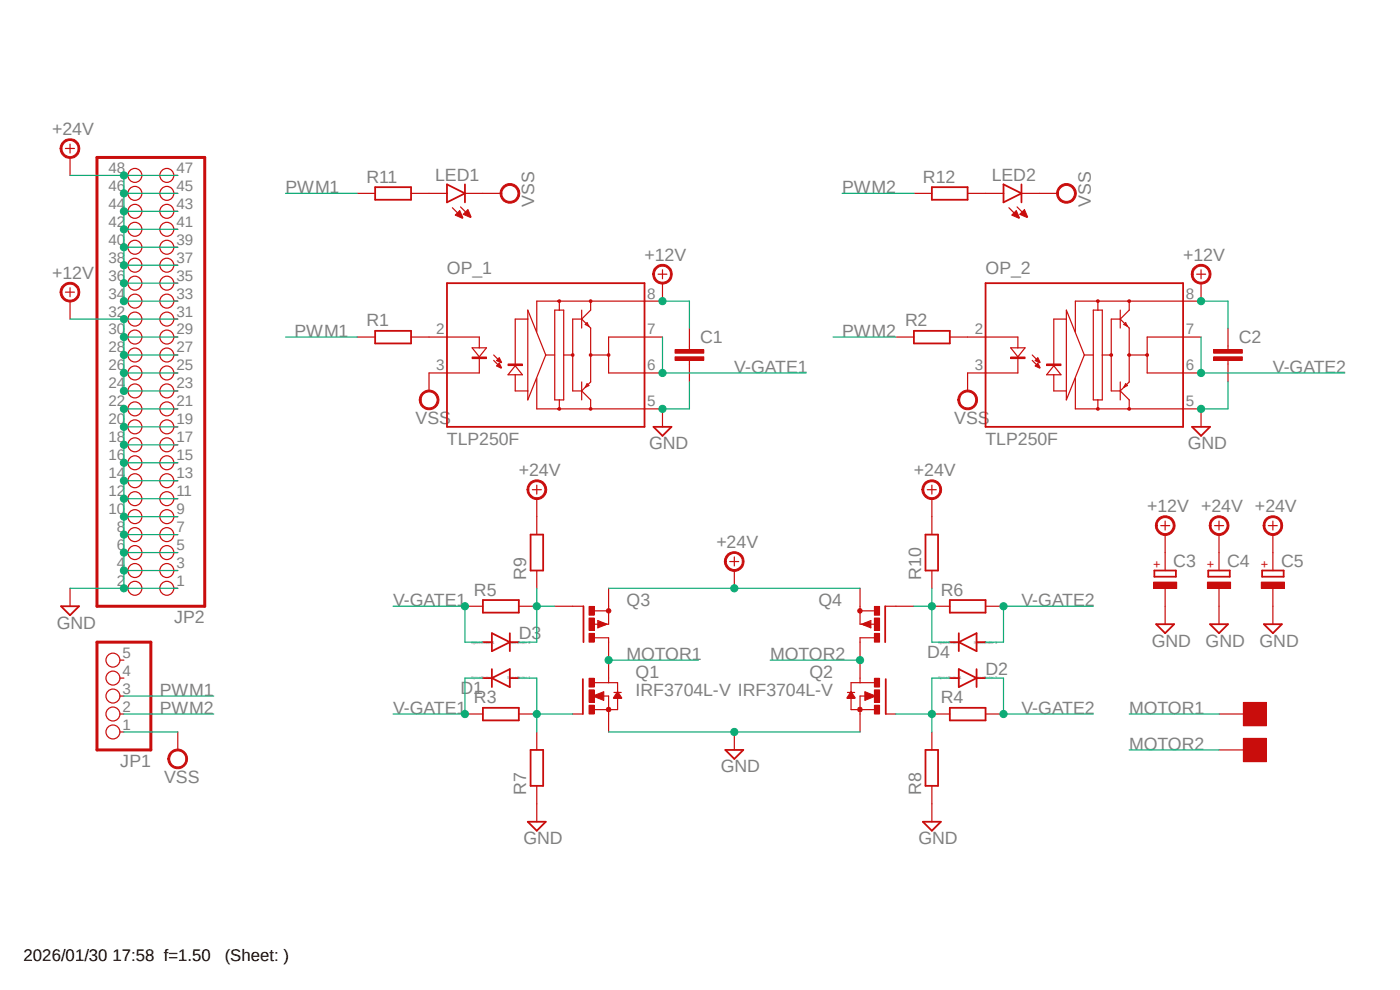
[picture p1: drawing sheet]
<svg xmlns="http://www.w3.org/2000/svg" width="297mm" height="210mm" viewBox="0 0 297 210" stroke-linecap="round" stroke-linejoin="round" font-family="sans-serif">
<defs><g id="words">
<g font-size="3.8" fill="#808080">
<text x="11" y="28.7">+24V</text>
<text x="60.6" y="41">PWM1</text>
<text x="77.7" y="38.8">R11</text>
<text x="92.3" y="38.4">LED1</text>
<text x="178.6" y="41">PWM2</text>
<text x="195.8" y="38.8">R12</text>
<text x="210.4" y="38.4">LED2</text>
<text x="113.3" y="43.9" transform="rotate(-90 113.3 43.9)">VSS</text>
<text x="231.4" y="43.9" transform="rotate(-90 231.4 43.9)">VSS</text>
<text x="11" y="59.1">+12V</text>
<text x="94.8" y="58.2">OP_1</text>
<text x="136.7" y="55.3">+12V</text>
<text x="209.1" y="58.2">OP_2</text>
<text x="251" y="55.3">+12V</text>
<text x="62.5" y="71.5">PWM1</text>
<text x="77.7" y="69.3">R1</text>
<text x="178.6" y="71.5">PWM2</text>
<text x="192" y="69.3">R2</text>
<text x="148.5" y="72.9">C1</text>
<text x="262.8" y="72.9">C2</text>
<text x="155.8" y="79.1">V-GATE1</text>
<text x="270" y="79.1">V-GATE2</text>
<text x="88.2" y="90">VSS</text>
<text x="202.5" y="90">VSS</text>
<text x="94.8" y="94.4">TLP250F</text>
<text x="137.7" y="95.3">GND</text>
<text x="209.1" y="94.4">TLP250F</text>
<text x="252" y="95.3">GND</text>
<text x="110.1" y="101">+24V</text>
<text x="193.9" y="101">+24V</text>
<text x="243.4" y="108.6">+12V +24V +24V</text>
<text x="152" y="116.2">+24V</text>
<text x="111.6" y="122.9" transform="rotate(-90 111.6 122.9)">R9</text>
<text x="195.4" y="122.9" transform="rotate(-90 195.4 122.9)">R10</text>
<text x="248.9" y="120.3">C3</text>
<text x="260.3" y="120.3">C4</text>
<text x="271.8" y="120.3">C5</text>
<text x="83.4" y="128.6">V-GATE1</text>
<text x="100.5" y="126.4">R5</text>
<text x="132.9" y="128.6">Q3</text>
<text x="173.7" y="128.6">Q4</text>
<text x="199.6" y="126.4">R6</text>
<text x="216.7" y="128.6">V-GATE2</text>
<text x="12" y="133.4">GND</text>
<text x="37" y="132.2">JP2</text>
<text x="110.1" y="135.5">D3</text>
<text x="244.3" y="137.2">GND</text>
<text x="255.8" y="137.2">GND</text>
<text x="267.2" y="137.2">GND</text>
<text x="132.9" y="140">MOTOR1</text>
<text x="134.8" y="143.8">Q1</text>
<text x="163.4" y="140">MOTOR2</text>
<text x="171.8" y="143.8">Q2</text>
<text x="196.7" y="139.6">D4</text>
<text x="209.1" y="143.1">D2</text>
<text x="33.9" y="147.7">PWM1</text>
<text x="97.7" y="147.2">D1</text>
<text x="100.5" y="149.2">R3</text>
<text x="134.8" y="147.7">IRF3704L-V IRF3704L-V</text>
<text x="199.6" y="149.2">R4</text>
<text x="33.9" y="151.5">PWM2</text>
<text x="83.4" y="151.5">V-GATE1</text>
<text x="216.7" y="151.5">V-GATE2</text>
<text x="239.6" y="151.5">MOTOR1</text>
<text x="239.6" y="159.1">MOTOR2</text>
<text x="25.5" y="162.7">JP1</text>
<text x="34.8" y="166.2">VSS</text>
<text x="152.9" y="163.9">GND</text>
<text x="111.6" y="168.6" transform="rotate(-90 111.6 168.6)">R7</text>
<text x="195.4" y="168.6" transform="rotate(-90 195.4 168.6)">R8</text>
<text x="111" y="179.1">GND</text>
<text x="194.8" y="179.1">GND</text>
</g>
<g font-size="3.6">
<text x="5" y="203.9">2026/01/30 17:58 f=1.50</text>
<text x="47.7" y="203.9">(Sheet: )</text>
</g>
<g font-size="3.2" fill="#808080">
<text x="23" y="40.5">46</text>
<text x="23" y="36.7">48</text>
<text x="37.4" y="40.5">45</text>
<text x="37.4" y="36.7">47</text>
<text x="23" y="44.3">44</text>
<text x="37.4" y="44.3">43</text>
<text x="23" y="51.9">40</text>
<text x="23" y="48.1">42</text>
<text x="37.4" y="51.9">39</text>
<text x="37.4" y="48.1">41</text>
<text x="23" y="59.6">36</text>
<text x="23" y="55.8">38</text>
<text x="37.4" y="59.6">35</text>
<text x="37.4" y="55.8">37</text>
<text x="23" y="63.4">34</text>
<text x="37.4" y="63.4">33</text>
<text x="137.3" y="63.4">8</text>
<text x="251.5" y="63.4">8</text>
<text x="23" y="71">30</text>
<text x="23" y="67.2">32</text>
<text x="37.4" y="71">29</text>
<text x="37.4" y="67.2">31</text>
<text x="92.5" y="71">2</text>
<text x="137.3" y="71">7</text>
<text x="206.8" y="71">2</text>
<text x="251.5" y="71">7</text>
<text x="23" y="74.8">28</text>
<text x="37.4" y="74.8">27</text>
<text x="23" y="82.4">24</text>
<text x="23" y="78.6">26</text>
<text x="37.4" y="82.4">23</text>
<text x="37.4" y="78.6">25</text>
<text x="92.5" y="78.6">3</text>
<text x="137.3" y="78.6">6</text>
<text x="206.8" y="78.6">3</text>
<text x="251.5" y="78.6">6</text>
<text x="23" y="90">20</text>
<text x="23" y="86.2">22</text>
<text x="37.4" y="90">19</text>
<text x="37.4" y="86.2">21</text>
<text x="137.3" y="86.2">5</text>
<text x="251.5" y="86.2">5</text>
<text x="23" y="93.8">18</text>
<text x="37.4" y="93.8">17</text>
<text x="23" y="101.4">14</text>
<text x="23" y="97.6">16</text>
<text x="37.4" y="101.4">13</text>
<text x="37.4" y="97.6">15</text>
<text x="23" y="105.2">12</text>
<text x="37.4" y="105.2">11</text>
<text x="23" y="109">10</text>
<text x="24.8" y="112.9">8</text>
<text x="37.4" y="112.9">7</text>
<text x="37.4" y="109">9</text>
<text x="24.8" y="116.7">6</text>
<text x="37.4" y="116.7">5</text>
<text x="24.8" y="124.3">2</text>
<text x="24.8" y="120.5">4</text>
<text x="37.4" y="124.3">1</text>
<text x="37.4" y="120.5">3</text>
<text x="26" y="143.3">4</text>
<text x="26" y="139.5">5</text>
<text x="26" y="147.1">3</text>
<text x="26" y="154.8">1</text>
<text x="26" y="151">2</text>
</g>
<g font-size="2.7" fill="#c90d0c">
<text x="246.3" y="120.4" transform="rotate(-90 246.3 120.4)">+</text>
<text x="257.7" y="120.4" transform="rotate(-90 257.7 120.4)">+</text>
<text x="269.2" y="120.4" transform="rotate(-90 269.2 120.4)">+</text>
</g>
<g font-size=".8" fill="#808080">
<text x="99.9" y="136.5">SpiceOrder 1</text>
<text x="107.6" y="136.5">SpiceOrder 2</text>
<text x="199" y="136.5">SpiceOrder 2</text>
<text x="206.6" y="136.5">SpiceOrder 1</text>
<text x="99.9" y="144.1">SpiceOrder 2</text>
<text x="107.6" y="144.1">SpiceOrder 1</text>
<text x="199" y="144.1">SpiceOrder 1</text>
<text x="206.6" y="144.1">SpiceOrder 2</text>
</g>
</g></defs>
<path d="M10.2 24.8l276.7 155.2M286.9 24.8l-276.7 155.2" fill="none" stroke="#fff" stroke-width=".21"/>
<path d="M20.6 136.2h11.4v22.9h-11.4z" fill="none" stroke="#c90d0c" stroke-width=".64"/>
<g fill="none" stroke="#c90d0c" stroke-width=".25">
<path d="M94.8 71.5h6.9v2.3M100.2 73.8h3l-1.5 1.9zM101.7 76.1v3h-6.9M104.7 76.5l1.6 1.5M104.7 75.3l1.6 1.5M109.3 77.6l1.5 1.9h-3zM109.3 79.5v3.4h2.7M112 67.7h-2.7v9.9M112 65.8l3.8 9.5-3.8 9.5zM115.8 75.3h1.9M117.7 65.8h1.9v19h-1.9zM118.7 63.9v1.9"/>
<path d="M119.6 75.3h1.9M123.4 67.7h-1.9v15.2h1.9M123.4 65.8v3.8M123.4 67.7l1.9 1.9v11.4l-1.9 1.9M124.5 68.5l.4 .7-.7-.4zM125.3 75.3h3.8M125.3 63.9v1.9l-1.9 1.9M136.7 63.9h-22.8v6.5M136.7 71.5h-7.6v7.6h7.6M113.9 80.3v6.4h22.8M118.7 84.8v1.9M123.4 81v3.8"/>
<path d="M123.4 82.9l1.9 1.9v1.9M124.5 81.4l.4 .4-.7 .4zM25.4 155.3h.9M25.4 151.5h.9M25.4 147.7h.9M25.4 143.8h.9M25.4 140h.9"/>
<circle cx="24" cy="140" r="1.48"/>
<circle cx="24" cy="147.7" r="1.48"/>
<circle cx="24" cy="143.9" r="1.48"/>
<circle cx="24" cy="151.5" r="1.48"/>
<circle cx="24" cy="155.3" r="1.48"/>
</g>
<path d="M94.8 60.1h41.9v30.5h-41.9z" fill="none" stroke="#c90d0c" stroke-width=".38"/>
<path d="M128.9 75.1h.4v.4h-.4l-.1-.2h.4h-.4z" fill-rule="evenodd" fill="#c90d0c"/>
<path d="M128.9 75.1h.4v.4h-.4l-.1-.2h.4h-.4z" fill="none" stroke="#c90d0c" stroke-width=".21"/>
<path d="M125.1 63.7h.4v.4h-.4l-.1-.2h.4h-.4z" fill-rule="evenodd" fill="#c90d0c"/>
<path d="M125.1 63.7h.4v.4h-.4l-.1-.2h.4h-.4z" fill="none" stroke="#c90d0c" stroke-width=".21"/>
<path d="M125.1 86.5h.4v.5h-.4l-.1-.3h.4h-.4z" fill-rule="evenodd" fill="#c90d0c"/>
<path d="M125.1 86.5h.4v.5h-.4l-.1-.3h.4h-.4z" fill="none" stroke="#c90d0c" stroke-width=".21"/>
<path d="M118.4 86.5h.5v.5h-.5l-.1-.3h.4v.1l-.4-.1z" fill-rule="evenodd" fill="#c90d0c"/>
<path d="M118.4 86.5h.5v.5h-.5l-.1-.3h.4v.1l-.4-.1z" fill="none" stroke="#c90d0c" stroke-width=".21"/>
<path d="M121.3 75.1h.4v.4h-.4l-.1-.2h.4h-.4z" fill-rule="evenodd" fill="#c90d0c"/>
<path d="M121.3 75.1h.4v.4h-.4l-.1-.2h.4h-.4z" fill="none" stroke="#c90d0c" stroke-width=".21"/>
<path d="M118.4 63.7h.5v.4h-.5l-.1-.2 .4-.1v.2l-.4-.1z" fill-rule="evenodd" fill="#c90d0c"/>
<path d="M118.4 63.7h.5v.4h-.5l-.1-.2 .4-.1v.2l-.4-.1z" fill="none" stroke="#c90d0c" stroke-width=".21"/>
<path d="M125.1 75.1h.4v.4h-.4l-.1-.2h.4h-.4z" fill-rule="evenodd" fill="#c90d0c"/>
<path d="M100.2 75.7h3v.4h-3zM107.8 77.2h3v.4h-3zM125.1 75.1h.4v.4h-.4l-.1-.2h.4h-.4z" fill="none" stroke="#c90d0c" stroke-width=".21"/>
<path d="M100.2 75.9h3M107.8 77.4h3" fill="none" stroke="#c90d0c" stroke-width=".34"/>
<path d="M91 71.5h3.8M91 79.1h3.8M136.7 71.5h3.8M136.7 79.1h3.8M136.7 63.9h3.8M136.7 86.7h3.8" fill="none" stroke="#c90d0c" stroke-width=".25"/>
<path d="M105.9 77l.5 1-.1 .1-1-.5z" fill-rule="evenodd" fill="#c90d0c"/>
<path d="M105.9 77l.5 1-.1 .1-1-.5z" fill="none" stroke="#c90d0c" stroke-width=".21"/>
<path d="M105.9 75.9l.5 1-.1 .1-1-.5z" fill-rule="evenodd" fill="#c90d0c"/>
<path d="M105.9 75.9l.5 1-.1 .1-1-.5z" fill="none" stroke="#c90d0c" stroke-width=".21"/>
<path d="M209.1 60.1h41.9v30.5h-41.9z" fill="none" stroke="#c90d0c" stroke-width=".38"/>
<g fill="none" stroke="#c90d0c" stroke-width=".25">
<path d="M209.1 71.5h6.8v2.3M214.4 73.8h3.1l-1.6 1.9zM215.9 76.1v3h-6.8M219 76.5l1.5 1.5M219 75.3l1.5 1.5M223.6 77.6l1.5 1.9h-3.1zM223.6 79.5v3.4h2.6M226.2 67.7h-2.6v9.9M226.2 65.8l3.8 9.5-3.8 9.5zM230 75.3h1.9M231.9 65.8h1.9v19h-1.9zM232.9 63.9v1.9"/>
<path d="M233.8 75.3h2M237.7 67.7h-1.9v15.2h1.9M237.7 65.8v3.8M237.7 67.7l1.9 1.9v11.4l-1.9 1.9M238.8 68.5l.4 .7-.8-.4zM239.6 75.3h3.8M239.6 63.9v1.9l-1.9 1.9M251 63.9h-22.9v6.5M251 71.5h-7.6v7.6h7.6M228.1 80.3v6.4h22.9M232.9 84.8v1.9M237.7 81v3.8"/>
<path d="M237.7 82.9l1.9 1.9v1.9M238.8 81.4l.4 .4-.8 .4z"/>
</g>
<path d="M243.2 75.1h.4v.4h-.4l-.1-.2h.4h-.4z" fill-rule="evenodd" fill="#c90d0c"/>
<path d="M243.2 75.1h.4v.4h-.4l-.1-.2h.4h-.4z" fill="none" stroke="#c90d0c" stroke-width=".21"/>
<path d="M239.4 63.7h.4v.4h-.4l-.1-.2h.3h-.3z" fill-rule="evenodd" fill="#c90d0c"/>
<path d="M239.4 63.7h.4v.4h-.4l-.1-.2h.3h-.3z" fill="none" stroke="#c90d0c" stroke-width=".21"/>
<path d="M239.4 86.5h.4v.5h-.4l-.1-.3h.3h-.3z" fill-rule="evenodd" fill="#c90d0c"/>
<path d="M239.4 86.5h.4v.5h-.4l-.1-.3h.3h-.3z" fill="none" stroke="#c90d0c" stroke-width=".21"/>
<path d="M232.7 86.5h.4v.5h-.4l-.1-.3h.4h-.4z" fill-rule="evenodd" fill="#c90d0c"/>
<path d="M232.7 86.5h.4v.5h-.4l-.1-.3h.4h-.4z" fill="none" stroke="#c90d0c" stroke-width=".21"/>
<path d="M235.5 75.1h.5v.4h-.5v-.2h.3v.1l-.3-.1z" fill-rule="evenodd" fill="#c90d0c"/>
<path d="M235.5 75.1h.5v.4h-.5v-.2h.3v.1l-.3-.1z" fill="none" stroke="#c90d0c" stroke-width=".21"/>
<path d="M232.7 63.7h.4v.4h-.4l-.1-.2h.4h-.4z" fill-rule="evenodd" fill="#c90d0c"/>
<path d="M232.7 63.7h.4v.4h-.4l-.1-.2h.4h-.4z" fill="none" stroke="#c90d0c" stroke-width=".21"/>
<path d="M239.4 75.1h.4v.4h-.4l-.1-.2h.3h-.3z" fill-rule="evenodd" fill="#c90d0c"/>
<path d="M214.4 75.7h3.1v.4h-3.1zM222 77.2h3.1v.4h-3.1zM239.4 75.1h.4v.4h-.4l-.1-.2h.3h-.3z" fill="none" stroke="#c90d0c" stroke-width=".21"/>
<path d="M214.4 75.9h3.1M222 77.4h3.1" fill="none" stroke="#c90d0c" stroke-width=".34"/>
<path d="M205.3 71.5h3.8M205.3 79.1h3.8M251 71.5h3.8M251 79.1h3.8M251 63.9h3.8M251 86.7h3.8" fill="none" stroke="#c90d0c" stroke-width=".25"/>
<path d="M220.2 77l.5 1-.1 .1-1-.5z" fill-rule="evenodd" fill="#c90d0c"/>
<path d="M220.2 77l.5 1-.1 .1-1-.5z" fill="none" stroke="#c90d0c" stroke-width=".21"/>
<path d="M220.2 75.9l.5 1-.1 .1-1-.5z" fill-rule="evenodd" fill="#c90d0c"/>
<path d="M220.2 75.9l.5 1-.1 .1-1-.5z" fill="none" stroke="#c90d0c" stroke-width=".21"/>
<path d="M94.8 39.1l3.8 1.9-3.8 1.9zM98.6 39.1v3.8" fill="none" stroke="#c90d0c" stroke-width=".38"/>
<path d="M91 41h3.8M96 44.1l2.1 2.1M97.7 43.9l2.1 2.1M98.6 41h3.8" fill="none" stroke="#c90d0c" stroke-width=".25"/>
<path d="M96.6 45.6l.9-.9 .7 1.5-.1 .1z" fill-rule="evenodd" fill="#c90d0c"/>
<path d="M96.6 45.6l.9-.9 .7 1.5-.1 .1z" fill="none" stroke="#c90d0c" stroke-width=".21"/>
<path d="M98.3 45.5l1-1.1 .6 1.6-.1 .1z" fill-rule="evenodd" fill="#c90d0c"/>
<path d="M98.3 45.5l1-1.1 .6 1.6-.1 .1z" fill="none" stroke="#c90d0c" stroke-width=".21"/>
<path d="M212.9 39.1l3.8 1.9-3.8 1.9zM216.7 39.1v3.8" fill="none" stroke="#c90d0c" stroke-width=".38"/>
<path d="M209.1 41h3.8M214 44.1l2.2 2.1M215.8 43.9l2 2.1M216.7 41h3.8" fill="none" stroke="#c90d0c" stroke-width=".25"/>
<path d="M214.6 45.6l1-.9 .7 1.5-.1 .1z" fill-rule="evenodd" fill="#c90d0c"/>
<path d="M214.6 45.6l1-.9 .7 1.5-.1 .1z" fill="none" stroke="#c90d0c" stroke-width=".21"/>
<path d="M216.3 45.5l1-1.1 .7 1.6-.1 .1z" fill-rule="evenodd" fill="#c90d0c"/>
<path d="M216.3 45.5l1-1.1 .7 1.6-.1 .1z" fill="none" stroke="#c90d0c" stroke-width=".21"/>
<path d="M139.6 58.2h1.9M140.5 57.2v1.9" fill="none" stroke="#c90d0c" stroke-width=".25"/>
<path d="M138.8 57a2.09 2.09 0 0 1 3.4-.2 2.09 2.09 0 0 1-.9 3.2 2.09 2.09 0 0 1-2.8-1.8h.4a1.71 1.71 0 0 1 2.3-1.6 1.71 1.71 0 0 1 .7 2.7 1.71 1.71 0 0 1-2.8-.2l-.2-.9h-.4z" fill-rule="evenodd" fill="#c90d0c"/>
<path d="M138.8 57a2.09 2.09 0 0 1 3.4-.2 2.09 2.09 0 0 1-.9 3.2 2.09 2.09 0 0 1-2.8-1.8h.4a1.71 1.71 0 0 1 2.3-1.6 1.71 1.71 0 0 1 .7 2.7 1.71 1.71 0 0 1-2.8-.2l-.2-.9h-.4z" fill="none" stroke="#c90d0c" stroke-width=".21"/>
<path d="M140.5 60.1v3.8M154.8 119.1h1.9M155.8 118.2v1.9" fill="none" stroke="#c90d0c" stroke-width=".25"/>
<path d="M154.4 117.5a2.09 2.09 0 0 1 3.2 .6 2.09 2.09 0 0 1-1.3 3 2.09 2.09 0 0 1-2.6-2h.4a1.72 1.72 0 0 1 2.3-1.6 1.72 1.72 0 0 1 .5 2.8 1.72 1.72 0 0 1-2.8-.7v-.5h-.4l.1-.6z" fill-rule="evenodd" fill="#c90d0c"/>
<path d="M154.4 117.5a2.09 2.09 0 0 1 3.2 .6 2.09 2.09 0 0 1-1.3 3 2.09 2.09 0 0 1-2.6-2h.4a1.72 1.72 0 0 1 2.3-1.6 1.72 1.72 0 0 1 .5 2.8 1.72 1.72 0 0 1-2.8-.7v-.5h-.4l.1-.6z" fill="none" stroke="#c90d0c" stroke-width=".21"/>
<path d="M155.8 121v3.8M155.8 155.3v3.8" fill="none" stroke="#c90d0c" stroke-width=".25"/>
<path d="M153.9 159.1h3.8l-1.9 1.9z" fill="none" stroke="#c90d0c" stroke-width=".38"/>
<path d="M36.3 159.4a2.09 2.09 0 0 1 3.3 .6 2.09 2.09 0 0 1-1.4 3 2.09 2.09 0 0 1-2.6-2h.4a1.72 1.72 0 0 1 2.4-1.7 1.72 1.72 0 0 1 .5 2.9 1.72 1.72 0 0 1-2.8-.7l-.1-.5h-.4l.1-.6z" fill-rule="evenodd" fill="#c90d0c"/>
<path d="M36.3 159.4a2.09 2.09 0 0 1 3.3 .6 2.09 2.09 0 0 1-1.4 3 2.09 2.09 0 0 1-2.6-2h.4a1.72 1.72 0 0 1 2.4-1.7 1.72 1.72 0 0 1 .5 2.9 1.72 1.72 0 0 1-2.8-.7l-.1-.5h-.4l.1-.6z" fill="none" stroke="#c90d0c" stroke-width=".21"/>
<g fill="none" stroke="#c90d0c" stroke-width=".25">
<path d="M75.8 71.5h3.8M87.2 71.5h3.8M146.3 73.4v.8M146.3 76.5v.7M190.1 71.5h3.8M201.5 71.5h3.8M98.6 128.6h3.8M110.1 128.6h3.8M197.7 128.6h3.8M209.1 128.6h3.8M37.7 155.3v3.8M98.6 151.5h3.8"/>
<path d="M110.1 151.5h3.8M197.7 151.5h3.8M209.1 151.5h3.8"/>
</g>
<path d="M79.6 70.2h7.6v2.7h-7.6zM193.9 70.2h7.6v2.7h-7.6zM102.4 127.3h7.7v2.7h-7.7zM201.5 127.3h7.6v2.7h-7.6zM102.4 150.2h7.7v2.6h-7.7zM201.5 150.2h7.6v2.6h-7.6z" fill="none" stroke="#c90d0c" stroke-width=".38"/>
<path d="M143.2 75.7h6.1v.8h-6.1z" fill-rule="evenodd" fill="#c90d0c"/>
<path d="M143.2 75.7h6.1v.8h-6.1z" fill="none" stroke="#c90d0c" stroke-width=".21"/>
<path d="M143.2 74.2h6.1v.7h-6.1z" fill-rule="evenodd" fill="#c90d0c"/>
<path d="M143.2 74.2h6.1v.7h-6.1z" fill="none" stroke="#c90d0c" stroke-width=".21"/>
<path d="M146.3 69.6v3.8M146.3 77.2v3.8M260.5 73.4v.8M260.5 76.5v.7" fill="none" stroke="#c90d0c" stroke-width=".25"/>
<path d="M257.5 75.7h6.1v.8h-6.1z" fill-rule="evenodd" fill="#c90d0c"/>
<path d="M257.5 75.7h6.1v.8h-6.1z" fill="none" stroke="#c90d0c" stroke-width=".21"/>
<path d="M257.5 74.2h6.1v.7h-6.1z" fill-rule="evenodd" fill="#c90d0c"/>
<path d="M257.5 74.2h6.1v.7h-6.1z" fill="none" stroke="#c90d0c" stroke-width=".21"/>
<path d="M253.9 58.2h1.9M254.8 57.2v1.9M260.5 69.6v3.8M260.5 77.2v3.8" fill="none" stroke="#c90d0c" stroke-width=".25"/>
<path d="M253 57a2.11 2.11 0 0 1 3.4-.3 2.11 2.11 0 0 1-.8 3.4 2.11 2.11 0 0 1-2.9-1.9h.4a1.71 1.71 0 0 1 2.3-1.6 1.71 1.71 0 0 1 .7 2.7 1.71 1.71 0 0 1-2.7-.2l-.3-.9h-.4z" fill-rule="evenodd" fill="#c90d0c"/>
<path d="M253 57a2.11 2.11 0 0 1 3.4-.3 2.11 2.11 0 0 1-.8 3.4 2.11 2.11 0 0 1-2.9-1.9h.4a1.71 1.71 0 0 1 2.3-1.6 1.71 1.71 0 0 1 .7 2.7 1.71 1.71 0 0 1-2.7-.2l-.3-.9h-.4z" fill="none" stroke="#c90d0c" stroke-width=".21"/>
<path d="M254.8 60.1v3.8M140.5 86.7v3.9M254.8 86.7v3.9" fill="none" stroke="#c90d0c" stroke-width=".25"/>
<path d="M138.6 90.6h3.9l-2 1.9zM252.9 90.6h3.8l-1.9 1.9z" fill="none" stroke="#c90d0c" stroke-width=".38"/>
<path d="M89.7 83.3a2.09 2.09 0 0 1 3.2 .6 2.09 2.09 0 0 1-1.4 3 2.09 2.09 0 0 1-2.6-2.1h.4a1.7 1.7 0 0 1 2.4-1.6 1.7 1.7 0 0 1 .5 2.8 1.7 1.7 0 0 1-2.8-.7l-.1-.5h-.4l.1-.6z" fill-rule="evenodd" fill="#c90d0c"/>
<path d="M89.7 83.3a2.09 2.09 0 0 1 3.2 .6 2.09 2.09 0 0 1-1.4 3 2.09 2.09 0 0 1-2.6-2.1h.4a1.7 1.7 0 0 1 2.4-1.6 1.7 1.7 0 0 1 .5 2.8 1.7 1.7 0 0 1-2.8-.7l-.1-.5h-.4l.1-.6z" fill="none" stroke="#c90d0c" stroke-width=".21"/>
<path d="M91 79.1v3.8" fill="none" stroke="#c90d0c" stroke-width=".25"/>
<path d="M203.9 83.3a2.09 2.09 0 0 1 3.3 .6 2.09 2.09 0 0 1-1.4 3 2.09 2.09 0 0 1-2.6-2.1h.4a1.7 1.7 0 0 1 2.3-1.6 1.7 1.7 0 0 1 .5 2.8 1.7 1.7 0 0 1-2.7-.7l-.1-.5h-.4l.1-.6z" fill-rule="evenodd" fill="#c90d0c"/>
<path d="M203.9 83.3a2.09 2.09 0 0 1 3.3 .6 2.09 2.09 0 0 1-1.4 3 2.09 2.09 0 0 1-2.6-2.1h.4a1.7 1.7 0 0 1 2.3-1.6 1.7 1.7 0 0 1 .5 2.8 1.7 1.7 0 0 1-2.7-.7l-.1-.5h-.4l.1-.6z" fill="none" stroke="#c90d0c" stroke-width=".21"/>
<path d="M205.3 79.1v3.8M121.5 151.5h2.2M126.1 144.8h4.9v2.1M127.8 147.7h1.3v3.8M129.1 143.8v1M130.3 146.9h1.5M131 147.9v2.6h-4.9" fill="none" stroke="#c90d0c" stroke-width=".25"/>
<path d="M123.7 144.1v7.4" fill="none" stroke="#c90d0c" stroke-width=".38"/>
<path d="M128.8 150.2l.3-.2 .4 .2 .1 .3-.1 .4-.4 .1-.3-.1-.2-.4z" fill-rule="evenodd" fill="#c90d0c"/>
<path d="M128.8 150.2l.3-.2 .4 .2 .1 .3-.1 .4-.4 .1-.3-.1-.2-.4z" fill="none" stroke="#c90d0c" stroke-width=".21"/>
<path d="M125 149.6h1.1v1.9h-1.1z" fill-rule="evenodd" fill="#c90d0c"/>
<path d="M125 149.6h1.1v1.9h-1.1z" fill="none" stroke="#c90d0c" stroke-width=".21"/>
<path d="M125 143.9h1.1v1.9h-1.1z" fill-rule="evenodd" fill="#c90d0c"/>
<path d="M125 143.9h1.1v1.9h-1.1z" fill="none" stroke="#c90d0c" stroke-width=".21"/>
<path d="M125 146.3h1.1v2.7h-1.1z" fill-rule="evenodd" fill="#c90d0c"/>
<path d="M125 146.3h1.1v2.7h-1.1z" fill="none" stroke="#c90d0c" stroke-width=".21"/>
<path d="M129.1 140v3.8M129.1 151.5v3.8" fill="none" stroke="#c90d0c" stroke-width=".25"/>
<path d="M125.9 147.6l2.2-.9v1.9l-2.2-.9z" fill-rule="evenodd" fill="#c90d0c"/>
<path d="M125.9 147.6l2.2-.9v1.9l-2.2-.9z" fill="none" stroke="#c90d0c" stroke-width=".21"/>
<path d="M131 146.7l.9 1.5h-1.7z" fill-rule="evenodd" fill="#c90d0c"/>
<path d="M131 146.7l.9 1.5h-1.7z" fill="none" stroke="#c90d0c" stroke-width=".21"/>
<path d="M187.9 144.1v7.4" fill="none" stroke="#c90d0c" stroke-width=".38"/>
<path d="M179.8 146.9h1.5M180.6 147.9v2.6h4.9M182.5 143.8v1M183.8 147.7h-1.3v3.8M185.5 144.8h-4.9v2.1M187.9 151.5h2.2" fill="none" stroke="#c90d0c" stroke-width=".25"/>
<path d="M182.1 150.2l.4-.2 .3 .2 .1 .3-.1 .4-.3 .1-.4-.1-.2-.4z" fill-rule="evenodd" fill="#c90d0c"/>
<path d="M182.1 150.2l.4-.2 .3 .2 .1 .3-.1 .4-.3 .1-.4-.1-.2-.4z" fill="none" stroke="#c90d0c" stroke-width=".21"/>
<path d="M185.5 149.6h1.1v1.9h-1.1z" fill-rule="evenodd" fill="#c90d0c"/>
<path d="M185.5 149.6h1.1v1.9h-1.1z" fill="none" stroke="#c90d0c" stroke-width=".21"/>
<path d="M185.5 143.9h1.1v1.9h-1.1z" fill-rule="evenodd" fill="#c90d0c"/>
<path d="M185.5 143.9h1.1v1.9h-1.1z" fill="none" stroke="#c90d0c" stroke-width=".21"/>
<path d="M185.5 146.3h1.1v2.7h-1.1z" fill-rule="evenodd" fill="#c90d0c"/>
<path d="M185.5 146.3h1.1v2.7h-1.1z" fill="none" stroke="#c90d0c" stroke-width=".21"/>
<path d="M182.5 140v3.8M182.5 151.5v3.8" fill="none" stroke="#c90d0c" stroke-width=".25"/>
<path d="M183.5 146.7l2.1 .9v.1l-2.1 .9z" fill-rule="evenodd" fill="#c90d0c"/>
<path d="M183.5 146.7l2.1 .9v.1l-2.1 .9z" fill="none" stroke="#c90d0c" stroke-width=".21"/>
<path d="M180.6 146.7l.8 1.3v.2h-1.7z" fill-rule="evenodd" fill="#c90d0c"/>
<path d="M180.6 146.7l.8 1.3v.2h-1.7z" fill="none" stroke="#c90d0c" stroke-width=".21"/>
<path d="M123.8 128.6v7.6" fill="none" stroke="#c90d0c" stroke-width=".38"/>
<path d="M121.5 128.6h2.3M125.7 132.4h1.3M126.1 129.6h3M126.1 135.3h3v.9M126.8 131.7l1.9 .7-1.9 .8zM129.1 128.6v3.8h-.4" fill="none" stroke="#c90d0c" stroke-width=".25"/>
<path d="M127 132l1.4 .4-1.4 .4v-.4h.4" fill="none" stroke="#c90d0c" stroke-width=".47"/>
<circle cx="129.1" cy="129.6" r=".5" fill="#c90d0c"/>
<circle cx="129.1" cy="129.6" r=".5" fill="none" stroke="#c90d0c" stroke-width=".21"/>
<path d="M125 128.7h1.1v1.8h-1.1z" fill-rule="evenodd" fill="#c90d0c"/>
<path d="M125 128.7h1.1v1.8h-1.1z" fill="none" stroke="#c90d0c" stroke-width=".21"/>
<path d="M125 134.4h1.1v1.8h-1.1z" fill-rule="evenodd" fill="#c90d0c"/>
<path d="M125 134.4h1.1v1.8h-1.1z" fill="none" stroke="#c90d0c" stroke-width=".21"/>
<path d="M125 131.1h1.1v2.6h-1.1z" fill-rule="evenodd" fill="#c90d0c"/>
<path d="M125 131.1h1.1v2.6h-1.1z" fill="none" stroke="#c90d0c" stroke-width=".21"/>
<path d="M117.7 128.6h3.8M129.1 124.8v3.8M129.1 136.2v3.8M182.5 128.6v3.8h.4M182.5 129.6h3M182.8 132.4l1.9-.7v1.5zM184.5 132.4h1.4M185.5 135.3h-3v.9M187.8 128.6h2.3" fill="none" stroke="#c90d0c" stroke-width=".25"/>
<path d="M187.8 128.6v7.6" fill="none" stroke="#c90d0c" stroke-width=".38"/>
<path d="M184.5 132l-1.3 .4 1.3 .4v-.4h-.4" fill="none" stroke="#c90d0c" stroke-width=".47"/>
<path d="M182.1 129.2l.4-.1 .3 .1 .1 .4-.1 .3-.3 .2-.4-.2-.2-.3z" fill-rule="evenodd" fill="#c90d0c"/>
<path d="M182.1 129.2l.4-.1 .3 .1 .1 .4-.1 .3-.3 .2-.4-.2-.2-.3z" fill="none" stroke="#c90d0c" stroke-width=".21"/>
<path d="M185.5 128.7h1.1v1.8h-1.1z" fill-rule="evenodd" fill="#c90d0c"/>
<path d="M185.5 128.7h1.1v1.8h-1.1z" fill="none" stroke="#c90d0c" stroke-width=".21"/>
<path d="M185.5 134.4h1.1v1.8h-1.1z" fill-rule="evenodd" fill="#c90d0c"/>
<path d="M185.5 134.4h1.1v1.8h-1.1z" fill="none" stroke="#c90d0c" stroke-width=".21"/>
<path d="M185.5 131.1h1.1v2.6h-1.1z" fill-rule="evenodd" fill="#c90d0c"/>
<path d="M185.5 131.1h1.1v2.6h-1.1z" fill="none" stroke="#c90d0c" stroke-width=".21"/>
<g fill="none" stroke="#c90d0c" stroke-width=".25">
<path d="M13.9 31.5h1.9M14.9 30.6v1.9M26.3 37.2h.8M36.9 37.2h.8M26.3 56.3h.8M26.3 52.5h.8M26.3 48.6h.8M26.3 44.8h.8M26.3 41h.8M36.9 56.3h.8M36.9 52.5h.8M36.9 48.6h.8"/>
<path d="M36.9 44.8h.8M36.9 41h.8M26.3 79.1h.8M26.3 75.3h.8M26.3 71.5h.8M26.3 67.7h.8M26.3 63.9h.8M26.3 60.1h.8M36.9 79.1h.8M36.9 75.3h.8M36.9 71.5h.8M36.9 67.7h.8"/>
<path d="M36.9 63.9h.8M36.9 60.1h.8M26.3 98.2h.8M26.3 94.4h.8M26.3 90.6h.8M26.3 86.7h.8M26.3 82.9h.8M36.9 98.2h.8M36.9 94.4h.8M36.9 90.6h.8M36.9 86.7h.8M36.9 82.9h.8"/>
<path d="M26.3 117.2h.8M26.3 113.4h.8M26.3 109.6h.8M26.3 105.8h.8M26.3 102h.8M36.9 117.2h.8M36.9 113.4h.8M36.9 109.6h.8M36.9 105.8h.8M36.9 102h.8M26.3 124.8h.8M26.3 121h.8"/>
<path d="M36.9 124.8h.8M36.9 121h.8M182.5 124.8v3.8M182.5 136.2v3.8M190.1 128.6h3.8"/>
<circle cx="28.6" cy="37.2" r="1.48"/>
<circle cx="35.4" cy="37.2" r="1.48"/>
<circle cx="28.6" cy="56.3" r="1.48"/>
<circle cx="28.6" cy="52.5" r="1.48"/>
<circle cx="28.6" cy="44.8" r="1.48"/>
<circle cx="28.6" cy="41" r="1.48"/>
<circle cx="28.6" cy="48.6" r="1.48"/>
<circle cx="35.4" cy="44.8" r="1.48"/>
<circle cx="35.4" cy="52.5" r="1.48"/>
<circle cx="35.4" cy="41" r="1.48"/>
<circle cx="35.4" cy="48.6" r="1.48"/>
<circle cx="35.4" cy="56.3" r="1.48"/>
<circle cx="28.6" cy="63.9" r="1.48"/>
<circle cx="28.6" cy="60.1" r="1.48"/>
<circle cx="28.6" cy="79.1" r="1.48"/>
<circle cx="28.6" cy="67.7" r="1.48"/>
<circle cx="28.6" cy="71.5" r="1.48"/>
<circle cx="28.6" cy="75.3" r="1.48"/>
<circle cx="35.4" cy="71.5" r="1.48"/>
<circle cx="35.4" cy="60.1" r="1.48"/>
<circle cx="35.4" cy="63.9" r="1.48"/>
<circle cx="35.4" cy="67.7" r="1.48"/>
<circle cx="35.4" cy="79.1" r="1.48"/>
<circle cx="35.4" cy="75.3" r="1.48"/>
<circle cx="28.6" cy="98.2" r="1.48"/>
<circle cx="28.6" cy="90.6" r="1.48"/>
<circle cx="28.6" cy="82.9" r="1.48"/>
<circle cx="28.6" cy="86.7" r="1.48"/>
<circle cx="28.6" cy="94.4" r="1.48"/>
<circle cx="35.4" cy="82.9" r="1.48"/>
<circle cx="35.4" cy="98.2" r="1.48"/>
<circle cx="35.4" cy="86.7" r="1.48"/>
<circle cx="35.4" cy="90.6" r="1.48"/>
<circle cx="35.4" cy="94.4" r="1.48"/>
<circle cx="28.6" cy="105.8" r="1.48"/>
<circle cx="28.6" cy="102" r="1.48"/>
<circle cx="28.6" cy="117.2" r="1.48"/>
<circle cx="28.6" cy="113.4" r="1.48"/>
<circle cx="28.6" cy="109.6" r="1.48"/>
<circle cx="35.4" cy="105.8" r="1.48"/>
<circle cx="35.4" cy="109.6" r="1.48"/>
<circle cx="35.4" cy="102" r="1.48"/>
<circle cx="35.4" cy="117.2" r="1.48"/>
<circle cx="35.4" cy="113.4" r="1.48"/>
<circle cx="28.6" cy="121" r="1.48"/>
<circle cx="28.6" cy="124.8" r="1.48"/>
<circle cx="35.4" cy="121" r="1.48"/>
<circle cx="35.4" cy="124.8" r="1.48"/>
</g>
<path d="M20.6 33.4h22.8v95.2h-22.8z" fill="none" stroke="#c90d0c" stroke-width=".64"/>
<path d="M13.5 29.9a2.09 2.09 0 0 1 3.2 .7 2.09 2.09 0 0 1-1.4 3 2.09 2.09 0 0 1-2.6-2.1h.4a1.72 1.72 0 0 1 2.4-1.6 1.72 1.72 0 0 1 .5 2.8 1.72 1.72 0 0 1-2.8-.7l-.1-.5h-.4l.4-1.1z" fill-rule="evenodd" fill="#c90d0c"/>
<path d="M13.5 29.9a2.09 2.09 0 0 1 3.2 .7 2.09 2.09 0 0 1-1.4 3 2.09 2.09 0 0 1-2.6-2.1h.4a1.72 1.72 0 0 1 2.4-1.6 1.72 1.72 0 0 1 .5 2.8 1.72 1.72 0 0 1-2.8-.7l-.1-.5h-.4l.4-1.1z" fill="none" stroke="#c90d0c" stroke-width=".21"/>
<path d="M14.9 33.4v3.8M13.9 62h1.9M14.9 61v1.9" fill="none" stroke="#c90d0c" stroke-width=".25"/>
<path d="M13.1 60.8a2.1 2.1 0 0 1 3.4-.1 2.1 2.1 0 0 1-1 3.3 2.1 2.1 0 0 1-2.8-2h.4a1.72 1.72 0 0 1 2.4-1.6 1.72 1.72 0 0 1 .5 2.8 1.72 1.72 0 0 1-2.8-.7l-.1-.5h-.4z" fill-rule="evenodd" fill="#c90d0c"/>
<path d="M13.1 60.8a2.1 2.1 0 0 1 3.4-.1 2.1 2.1 0 0 1-1 3.3 2.1 2.1 0 0 1-2.8-2h.4a1.72 1.72 0 0 1 2.4-1.6 1.72 1.72 0 0 1 .5 2.8 1.72 1.72 0 0 1-2.8-.7l-.1-.5h-.4z" fill="none" stroke="#c90d0c" stroke-width=".21"/>
<path d="M14.9 63.9v3.8M14.9 124.8v3.8" fill="none" stroke="#c90d0c" stroke-width=".25"/>
<path d="M13 128.6h3.8l-1.9 1.9z" fill="none" stroke="#c90d0c" stroke-width=".38"/>
<path d="M106.8 39.5a2.09 2.09 0 0 1 3.2 .6 2.09 2.09 0 0 1-1.3 3 2.09 2.09 0 0 1-2.6-2.1h.4a1.71 1.71 0 0 1 2.3-1.5 1.71 1.71 0 0 1 .7 2.6 1.71 1.71 0 0 1-2.8-.1l-.2-1h-.4l.1-.6z" fill-rule="evenodd" fill="#c90d0c"/>
<path d="M106.8 39.5a2.09 2.09 0 0 1 3.2 .6 2.09 2.09 0 0 1-1.3 3 2.09 2.09 0 0 1-2.6-2.1h.4a1.71 1.71 0 0 1 2.3-1.5 1.71 1.71 0 0 1 .7 2.6 1.71 1.71 0 0 1-2.8-.1l-.2-1h-.4l.1-.6z" fill="none" stroke="#c90d0c" stroke-width=".21"/>
<path d="M102.4 41h3.9" fill="none" stroke="#c90d0c" stroke-width=".25"/>
<path d="M224.9 39.5a2.09 2.09 0 0 1 3.2 .6 2.09 2.09 0 0 1-1.4 3 2.09 2.09 0 0 1-2.5-2.1h.3a1.71 1.71 0 0 1 2.3-1.5 1.71 1.71 0 0 1 .8 2.6 1.71 1.71 0 0 1-2.8-.1l-.3-1h-.3v-.6z" fill-rule="evenodd" fill="#c90d0c"/>
<path d="M224.9 39.5a2.09 2.09 0 0 1 3.2 .6 2.09 2.09 0 0 1-1.4 3 2.09 2.09 0 0 1-2.5-2.1h.3a1.71 1.71 0 0 1 2.3-1.5 1.71 1.71 0 0 1 .8 2.6 1.71 1.71 0 0 1-2.8-.1l-.3-1h-.3v-.6z" fill="none" stroke="#c90d0c" stroke-width=".21"/>
<g fill="none" stroke="#c90d0c" stroke-width=".25">
<path d="M75.8 41h3.8M87.2 41h3.8M193.9 41h3.8M205.3 41h3.8M220.5 41h3.8M112.9 103.9h2M113.9 102.9v1.9M113.9 109.6v3.8M197.7 109.6v3.8M113.9 121v3.8M197.7 121v3.8M113.9 155.3v3.8"/>
<path d="M197.7 155.3v3.8M113.9 166.7v3.8M197.7 166.7v3.8"/>
</g>
<path d="M79.6 39.7h7.6v2.7h-7.6zM197.7 39.7h7.6v2.7h-7.6zM112.6 113.4h2.6v7.6h-2.6zM196.3 113.4h2.7v7.6h-2.7zM112.6 159.1h2.6v7.6h-2.6zM196.3 159.1h2.7v7.6h-2.7z" fill="none" stroke="#c90d0c" stroke-width=".38"/>
<path d="M112.5 102.3a2.1 2.1 0 0 1 3.3 .6 2.1 2.1 0 0 1-1.4 3 2.1 2.1 0 0 1-2.6-2h.4a1.72 1.72 0 0 1 2.5-1.5 1.72 1.72 0 0 1 .3 2.9 1.72 1.72 0 0 1-2.8-.9v-.5h-.4l.1-.6z" fill-rule="evenodd" fill="#c90d0c"/>
<path d="M112.5 102.3a2.1 2.1 0 0 1 3.3 .6 2.1 2.1 0 0 1-1.4 3 2.1 2.1 0 0 1-2.6-2h.4a1.72 1.72 0 0 1 2.5-1.5 1.72 1.72 0 0 1 .3 2.9 1.72 1.72 0 0 1-2.8-.9v-.5h-.4l.1-.6z" fill="none" stroke="#c90d0c" stroke-width=".21"/>
<path d="M113.9 105.8v3.8M196.7 103.9h1.9M197.7 102.9v1.9" fill="none" stroke="#c90d0c" stroke-width=".25"/>
<path d="M196.3 102.3a2.1 2.1 0 0 1 3.2 .6 2.1 2.1 0 0 1-1.3 3 2.1 2.1 0 0 1-2.6-2h.4a1.7 1.7 0 0 1 2.3-1.7 1.7 1.7 0 0 1 .5 2.9 1.7 1.7 0 0 1-2.8-.7v-.5h-.4l.1-.6z" fill-rule="evenodd" fill="#c90d0c"/>
<path d="M196.3 102.3a2.1 2.1 0 0 1 3.2 .6 2.1 2.1 0 0 1-1.3 3 2.1 2.1 0 0 1-2.6-2h.4a1.7 1.7 0 0 1 2.3-1.7 1.7 1.7 0 0 1 .5 2.9 1.7 1.7 0 0 1-2.8-.7v-.5h-.4l.1-.6z" fill="none" stroke="#c90d0c" stroke-width=".21"/>
<path d="M197.7 105.8v3.8M113.9 170.5v3.8M197.7 170.5v3.8" fill="none" stroke="#c90d0c" stroke-width=".25"/>
<path d="M244.9 121h4.6v1.3h-4.6zM112 174.3h3.8l-1.9 1.9zM195.8 174.3h3.8l-1.9 1.9z" fill="none" stroke="#c90d0c" stroke-width=".38"/>
<path d="M244.7 123.5h4.9v1.3h-4.9z" fill-rule="evenodd" fill="#c90d0c"/>
<path d="M244.7 123.5h4.9v1.3h-4.9z" fill="none" stroke="#c90d0c" stroke-width=".21"/>
<path d="M247.2 117.2v3.8M247.2 124.8v3.8" fill="none" stroke="#c90d0c" stroke-width=".25"/>
<path d="M256.3 121h4.6v1.3h-4.6z" fill="none" stroke="#c90d0c" stroke-width=".38"/>
<path d="M256.2 123.5h4.9v1.3h-4.9z" fill-rule="evenodd" fill="#c90d0c"/>
<path d="M256.2 123.5h4.9v1.3h-4.9z" fill="none" stroke="#c90d0c" stroke-width=".21"/>
<path d="M258.6 117.2v3.8M258.6 124.8v3.8" fill="none" stroke="#c90d0c" stroke-width=".25"/>
<path d="M267.8 121h4.5v1.3h-4.5z" fill="none" stroke="#c90d0c" stroke-width=".38"/>
<path d="M267.6 123.5h4.9v1.3h-4.9z" fill-rule="evenodd" fill="#c90d0c"/>
<path d="M267.6 123.5h4.9v1.3h-4.9z" fill="none" stroke="#c90d0c" stroke-width=".21"/>
<path d="M257.7 111.5h1.9M258.6 110.5v1.9M270 117.2v3.8M247.2 128.6v3.8M258.6 128.6v3.8M270 124.8v7.6" fill="none" stroke="#c90d0c" stroke-width=".25"/>
<path d="M245.3 132.4h3.8l-1.9 1.9zM256.7 132.4h3.8l-1.9 1.9zM268.1 132.4h3.8l-1.9 1.9z" fill="none" stroke="#c90d0c" stroke-width=".38"/>
<path d="M257.3 109.9a2.1 2.1 0 0 1 3.2 .6 2.1 2.1 0 0 1-1.3 3 2.1 2.1 0 0 1-2.7-2h.4a1.71 1.71 0 0 1 2.3-1.6 1.71 1.71 0 0 1 .8 2.7 1.71 1.71 0 0 1-2.8-.2l-.3-.9h-.4l.3-1.1z" fill-rule="evenodd" fill="#c90d0c"/>
<path d="M257.3 109.9a2.1 2.1 0 0 1 3.2 .6 2.1 2.1 0 0 1-1.3 3 2.1 2.1 0 0 1-2.7-2h.4a1.71 1.71 0 0 1 2.3-1.6 1.71 1.71 0 0 1 .8 2.7 1.71 1.71 0 0 1-2.8-.2l-.3-.9h-.4l.3-1.1z" fill="none" stroke="#c90d0c" stroke-width=".21"/>
<path d="M258.6 113.4v3.8M269.1 111.5h1.9M270 110.5v1.9" fill="none" stroke="#c90d0c" stroke-width=".25"/>
<path d="M268.7 109.9a2.08 2.08 0 0 1 3.2 .6 2.08 2.08 0 0 1-1.3 3 2.08 2.08 0 0 1-2.6-2h.4a1.71 1.71 0 0 1 2.2-1.6 1.71 1.71 0 0 1 .8 2.7 1.71 1.71 0 0 1-2.8-.2l-.2-.9h-.4l.3-1.1z" fill-rule="evenodd" fill="#c90d0c"/>
<path d="M268.7 109.9a2.08 2.08 0 0 1 3.2 .6 2.08 2.08 0 0 1-1.3 3 2.08 2.08 0 0 1-2.6-2h.4a1.71 1.71 0 0 1 2.2-1.6 1.71 1.71 0 0 1 .8 2.7 1.71 1.71 0 0 1-2.8-.2l-.2-.9h-.4l.3-1.1z" fill="none" stroke="#c90d0c" stroke-width=".21"/>
<path d="M246.3 111.5h1.9M247.2 110.5v1.9M270 113.4v3.8" fill="none" stroke="#c90d0c" stroke-width=".25"/>
<path d="M245.8 109.9a2.1 2.1 0 0 1 3.3 .6 2.1 2.1 0 0 1-1.4 3 2.1 2.1 0 0 1-2.6-2h.4a1.71 1.71 0 0 1 2.3-1.6 1.71 1.71 0 0 1 .7 2.7 1.71 1.71 0 0 1-2.8-.2l-.2-.9h-.4l.1-.6z" fill-rule="evenodd" fill="#c90d0c"/>
<path d="M245.8 109.9a2.1 2.1 0 0 1 3.3 .6 2.1 2.1 0 0 1-1.4 3 2.1 2.1 0 0 1-2.6-2h.4a1.71 1.71 0 0 1 2.3-1.6 1.71 1.71 0 0 1 .7 2.7 1.71 1.71 0 0 1-2.8-.2l-.2-.9h-.4l.1-.6z" fill="none" stroke="#c90d0c" stroke-width=".21"/>
<path d="M247.2 113.4v3.8M258.6 159.1h7.6" fill="none" stroke="#c90d0c" stroke-width=".25"/>
<g fill="none" stroke="#c90d0c" stroke-width=".38">
<path d="M263.9 159.1h4.6M266.2 156.8v4.6"/>
<circle cx="266.2" cy="159.1" r="2.2"/>
</g>
<path d="M263.8 156.6h4.9v5h-4.9z" fill-rule="evenodd" fill="#c90d0c"/>
<path d="M263.8 156.6h4.9v5h-4.9z" fill="none" stroke="#c90d0c" stroke-width=".21"/>
<path d="M258.6 151.5h7.6" fill="none" stroke="#c90d0c" stroke-width=".25"/>
<g fill="none" stroke="#c90d0c" stroke-width=".38">
<path d="M263.9 151.5h4.6M266.2 149.2v4.6"/>
<circle cx="266.2" cy="151.5" r="2.2"/>
</g>
<path d="M263.8 149h4.9v5h-4.9z" fill-rule="evenodd" fill="#c90d0c"/>
<path d="M263.8 149h4.9v5h-4.9z" fill="none" stroke="#c90d0c" stroke-width=".21"/>
<g fill="none" stroke="#c90d0c" stroke-width=".38">
<path d="M102.4 136.2h2M104.4 134.3l3.8 1.9-3.8 1.9zM108.2 134.3v3.8M108.2 136.2h1.9M201.5 136.2h1.9M203.4 136.2l3.8-1.9v3.8zM203.4 134.3v3.8M207.2 136.2h1.9M102.4 143.8h2M104.4 143.8l3.8-1.9v3.9zM104.4 141.9v3.9M108.2 143.8h1.9"/>
<path d="M201.5 143.8h1.9M203.4 141.9l3.8 1.9-3.8 2zM207.2 143.8h1.9M207.2 141.9v3.9"/>
</g>
<path d="M140.5 63.9h5.8v5.7" fill="none" stroke="#0dab76" stroke-width=".25"/>
<circle cx="140.5" cy="63.9" r=".76" fill="#0dab76"/>
<circle cx="140.5" cy="63.9" r=".76" fill="none" stroke="#0dab76" stroke-width=".21"/>
<path d="M254.8 63.9h5.7v5.7" fill="none" stroke="#0dab76" stroke-width=".25"/>
<circle cx="254.8" cy="63.9" r=".76" fill="#0dab76"/>
<circle cx="254.8" cy="63.9" r=".76" fill="none" stroke="#0dab76" stroke-width=".21"/>
<path d="M37.7 71.5h-11.4v3.8h11.4" fill="none" stroke="#0dab76" stroke-width=".25"/>
<circle cx="26.3" cy="71.5" r=".76" fill="#0dab76"/>
<circle cx="26.3" cy="71.5" r=".76" fill="none" stroke="#0dab76" stroke-width=".21"/>
<circle cx="26.3" cy="75.3" r=".76" fill="#0dab76"/>
<circle cx="26.3" cy="75.3" r=".76" fill="none" stroke="#0dab76" stroke-width=".21"/>
<path d="M26.3 75.3v3.8h11.4" fill="none" stroke="#0dab76" stroke-width=".25"/>
<circle cx="26.3" cy="79.1" r=".76" fill="#0dab76"/>
<circle cx="26.3" cy="79.1" r=".76" fill="none" stroke="#0dab76" stroke-width=".21"/>
<path d="M26.3 79.1v3.8h11.4" fill="none" stroke="#0dab76" stroke-width=".25"/>
<circle cx="26.3" cy="82.9" r=".76" fill="#0dab76"/>
<circle cx="26.3" cy="82.9" r=".76" fill="none" stroke="#0dab76" stroke-width=".21"/>
<path d="M37.7 67.7h-11.4v3.8" fill="none" stroke="#0dab76" stroke-width=".25"/>
<circle cx="26.3" cy="67.7" r=".76" fill="#0dab76"/>
<circle cx="26.3" cy="67.7" r=".76" fill="none" stroke="#0dab76" stroke-width=".21"/>
<path d="M14.9 67.7h11.4M260.5 81v5.7h-5.7" fill="none" stroke="#0dab76" stroke-width=".25"/>
<circle cx="254.8" cy="86.7" r=".76" fill="#0dab76"/>
<circle cx="254.8" cy="86.7" r=".76" fill="none" stroke="#0dab76" stroke-width=".21"/>
<path d="M146.3 81v5.7h-5.8" fill="none" stroke="#0dab76" stroke-width=".25"/>
<circle cx="140.5" cy="86.7" r=".76" fill="#0dab76"/>
<circle cx="140.5" cy="86.7" r=".76" fill="none" stroke="#0dab76" stroke-width=".21"/>
<path d="M129.1 155.3h53.4" fill="none" stroke="#0dab76" stroke-width=".25"/>
<circle cx="155.8" cy="155.3" r=".76" fill="#0dab76"/>
<circle cx="155.8" cy="155.3" r=".76" fill="none" stroke="#0dab76" stroke-width=".21"/>
<path d="M37.7 90.6h-11.4v3.8h11.4M26.3 117.2h11.4M26.3 113.4h11.4M26.3 105.8h11.4M26.3 124.8h11.4M26.3 121h11.4" fill="none" stroke="#0dab76" stroke-width=".25"/>
<circle cx="26.3" cy="90.6" r=".76" fill="#0dab76"/>
<circle cx="26.3" cy="90.6" r=".76" fill="none" stroke="#0dab76" stroke-width=".21"/>
<circle cx="26.3" cy="94.4" r=".76" fill="#0dab76"/>
<circle cx="26.3" cy="94.4" r=".76" fill="none" stroke="#0dab76" stroke-width=".21"/>
<path d="M26.3 94.4v3.8h11.4" fill="none" stroke="#0dab76" stroke-width=".25"/>
<circle cx="26.3" cy="98.2" r=".76" fill="#0dab76"/>
<circle cx="26.3" cy="98.2" r=".76" fill="none" stroke="#0dab76" stroke-width=".21"/>
<path d="M26.3 98.2v3.8h11.4" fill="none" stroke="#0dab76" stroke-width=".25"/>
<circle cx="26.3" cy="102" r=".76" fill="#0dab76"/>
<circle cx="26.3" cy="102" r=".76" fill="none" stroke="#0dab76" stroke-width=".21"/>
<path d="M26.3 102v3.8" fill="none" stroke="#0dab76" stroke-width=".25"/>
<circle cx="26.3" cy="105.8" r=".76" fill="#0dab76"/>
<circle cx="26.3" cy="105.8" r=".76" fill="none" stroke="#0dab76" stroke-width=".21"/>
<path d="M26.3 105.8v3.8h11.4" fill="none" stroke="#0dab76" stroke-width=".25"/>
<circle cx="26.3" cy="109.6" r=".76" fill="#0dab76"/>
<circle cx="26.3" cy="109.6" r=".76" fill="none" stroke="#0dab76" stroke-width=".21"/>
<path d="M26.3 109.6v3.8" fill="none" stroke="#0dab76" stroke-width=".25"/>
<circle cx="26.3" cy="113.4" r=".76" fill="#0dab76"/>
<circle cx="26.3" cy="113.4" r=".76" fill="none" stroke="#0dab76" stroke-width=".21"/>
<path d="M26.3 113.4v3.8" fill="none" stroke="#0dab76" stroke-width=".25"/>
<circle cx="26.3" cy="117.2" r=".76" fill="#0dab76"/>
<circle cx="26.3" cy="117.2" r=".76" fill="none" stroke="#0dab76" stroke-width=".21"/>
<path d="M26.3 117.2v3.8" fill="none" stroke="#0dab76" stroke-width=".25"/>
<circle cx="26.3" cy="121" r=".76" fill="#0dab76"/>
<circle cx="26.3" cy="121" r=".76" fill="none" stroke="#0dab76" stroke-width=".21"/>
<path d="M26.3 121v3.8" fill="none" stroke="#0dab76" stroke-width=".25"/>
<circle cx="26.3" cy="124.8" r=".76" fill="#0dab76"/>
<circle cx="26.3" cy="124.8" r=".76" fill="none" stroke="#0dab76" stroke-width=".21"/>
<path d="M37.7 86.7h-11.4v3.9M14.9 124.8h11.4" fill="none" stroke="#0dab76" stroke-width=".25"/>
<circle cx="26.3" cy="86.7" r=".76" fill="#0dab76"/>
<circle cx="26.3" cy="86.7" r=".76" fill="none" stroke="#0dab76" stroke-width=".21"/>
<path d="M140.5 71.5v7.6h30.5" fill="none" stroke="#0dab76" stroke-width=".25"/>
<circle cx="140.5" cy="79.1" r=".76" fill="#0dab76"/>
<circle cx="140.5" cy="79.1" r=".76" fill="none" stroke="#0dab76" stroke-width=".21"/>
<circle cx="98.6" cy="151.5" r=".76" fill="#0dab76"/>
<circle cx="98.6" cy="151.5" r=".76" fill="none" stroke="#0dab76" stroke-width=".21"/>
<path d="M102.4 143.8h-3.8v7.7h-15.2" fill="none" stroke="#0dab76" stroke-width=".25"/>
<circle cx="98.6" cy="128.6" r=".76" fill="#0dab76"/>
<circle cx="98.6" cy="128.6" r=".76" fill="none" stroke="#0dab76" stroke-width=".21"/>
<path d="M254.8 71.5v7.6h30.5M83.4 128.6h15.2v7.6h3.8" fill="none" stroke="#0dab76" stroke-width=".25"/>
<circle cx="254.8" cy="79.1" r=".76" fill="#0dab76"/>
<circle cx="254.8" cy="79.1" r=".76" fill="none" stroke="#0dab76" stroke-width=".21"/>
<circle cx="212.9" cy="128.6" r=".76" fill="#0dab76"/>
<circle cx="212.9" cy="128.6" r=".76" fill="none" stroke="#0dab76" stroke-width=".21"/>
<path d="M231.9 128.6h-19v7.6h-3.8M209.1 143.8h3.8v7.7h19" fill="none" stroke="#0dab76" stroke-width=".25"/>
<circle cx="212.9" cy="151.5" r=".76" fill="#0dab76"/>
<circle cx="212.9" cy="151.5" r=".76" fill="none" stroke="#0dab76" stroke-width=".21"/>
<path d="M60.6 41h15.2M178.6 41h15.3M60.6 71.5h15.2M176.7 71.5h13.4M129.1 124.8h53.4M26.3 155.3h11.4M26.3 147.7h19M26.3 151.5h19" fill="none" stroke="#0dab76" stroke-width=".25"/>
<circle cx="155.8" cy="124.8" r=".76" fill="#0dab76"/>
<circle cx="155.8" cy="124.8" r=".76" fill="none" stroke="#0dab76" stroke-width=".21"/>
<path d="M26.3 37.2h11.4M26.3 41h11.4M26.3 63.9h11.4" fill="none" stroke="#0dab76" stroke-width=".25"/>
<circle cx="26.3" cy="63.9" r=".76" fill="#0dab76"/>
<circle cx="26.3" cy="63.9" r=".76" fill="none" stroke="#0dab76" stroke-width=".21"/>
<path d="M37.7 60.1h-11.4v3.8" fill="none" stroke="#0dab76" stroke-width=".25"/>
<circle cx="26.3" cy="60.1" r=".76" fill="#0dab76"/>
<circle cx="26.3" cy="60.1" r=".76" fill="none" stroke="#0dab76" stroke-width=".21"/>
<path d="M37.7 56.3h-11.4v3.8" fill="none" stroke="#0dab76" stroke-width=".25"/>
<circle cx="26.3" cy="56.3" r=".76" fill="#0dab76"/>
<circle cx="26.3" cy="56.3" r=".76" fill="none" stroke="#0dab76" stroke-width=".21"/>
<path d="M37.7 52.5h-11.4v3.8" fill="none" stroke="#0dab76" stroke-width=".25"/>
<circle cx="26.3" cy="52.5" r=".76" fill="#0dab76"/>
<circle cx="26.3" cy="52.5" r=".76" fill="none" stroke="#0dab76" stroke-width=".21"/>
<path d="M37.7 48.6h-11.4v3.9" fill="none" stroke="#0dab76" stroke-width=".25"/>
<circle cx="26.3" cy="48.6" r=".76" fill="#0dab76"/>
<circle cx="26.3" cy="48.6" r=".76" fill="none" stroke="#0dab76" stroke-width=".21"/>
<path d="M37.7 44.8h-11.4v3.8" fill="none" stroke="#0dab76" stroke-width=".25"/>
<circle cx="26.3" cy="44.8" r=".76" fill="#0dab76"/>
<circle cx="26.3" cy="44.8" r=".76" fill="none" stroke="#0dab76" stroke-width=".21"/>
<path d="M26.3 41v3.8" fill="none" stroke="#0dab76" stroke-width=".25"/>
<circle cx="26.3" cy="41" r=".76" fill="#0dab76"/>
<circle cx="26.3" cy="41" r=".76" fill="none" stroke="#0dab76" stroke-width=".21"/>
<path d="M26.3 37.2v3.8" fill="none" stroke="#0dab76" stroke-width=".25"/>
<circle cx="26.3" cy="37.2" r=".76" fill="#0dab76"/>
<circle cx="26.3" cy="37.2" r=".76" fill="none" stroke="#0dab76" stroke-width=".21"/>
<path d="M14.9 37.2h11.4M110.1 143.8h3.8v7.7h7.6" fill="none" stroke="#0dab76" stroke-width=".25"/>
<circle cx="113.9" cy="151.5" r=".76" fill="#0dab76"/>
<circle cx="113.9" cy="151.5" r=".76" fill="none" stroke="#0dab76" stroke-width=".21"/>
<path d="M117.7 128.6h-3.8v7.6h-3.8M113.9 151.5v3.8" fill="none" stroke="#0dab76" stroke-width=".25"/>
<circle cx="113.9" cy="128.6" r=".76" fill="#0dab76"/>
<circle cx="113.9" cy="128.6" r=".76" fill="none" stroke="#0dab76" stroke-width=".21"/>
<path d="M113.9 124.8v3.8M193.9 128.6h3.8v7.6h3.8" fill="none" stroke="#0dab76" stroke-width=".25"/>
<circle cx="197.7" cy="128.6" r=".76" fill="#0dab76"/>
<circle cx="197.7" cy="128.6" r=".76" fill="none" stroke="#0dab76" stroke-width=".21"/>
<path d="M197.7 124.8v3.8M201.5 143.8h-3.8v7.7h-7.6" fill="none" stroke="#0dab76" stroke-width=".25"/>
<circle cx="197.7" cy="151.5" r=".76" fill="#0dab76"/>
<circle cx="197.7" cy="151.5" r=".76" fill="none" stroke="#0dab76" stroke-width=".21"/>
<path d="M129.1 140h19.1M197.7 151.5v3.8" fill="none" stroke="#0dab76" stroke-width=".25"/>
<circle cx="129.1" cy="140" r=".76" fill="#0dab76"/>
<circle cx="129.1" cy="140" r=".76" fill="none" stroke="#0dab76" stroke-width=".21"/>
<path d="M163.4 140h19.1M239.6 151.5h19" fill="none" stroke="#0dab76" stroke-width=".25"/>
<circle cx="182.5" cy="140" r=".76" fill="#0dab76"/>
<circle cx="182.5" cy="140" r=".76" fill="none" stroke="#0dab76" stroke-width=".21"/>
<path d="M239.6 159.1h19" fill="none" stroke="#0dab76" stroke-width=".25"/>
<use href="#words"/>
</svg>
